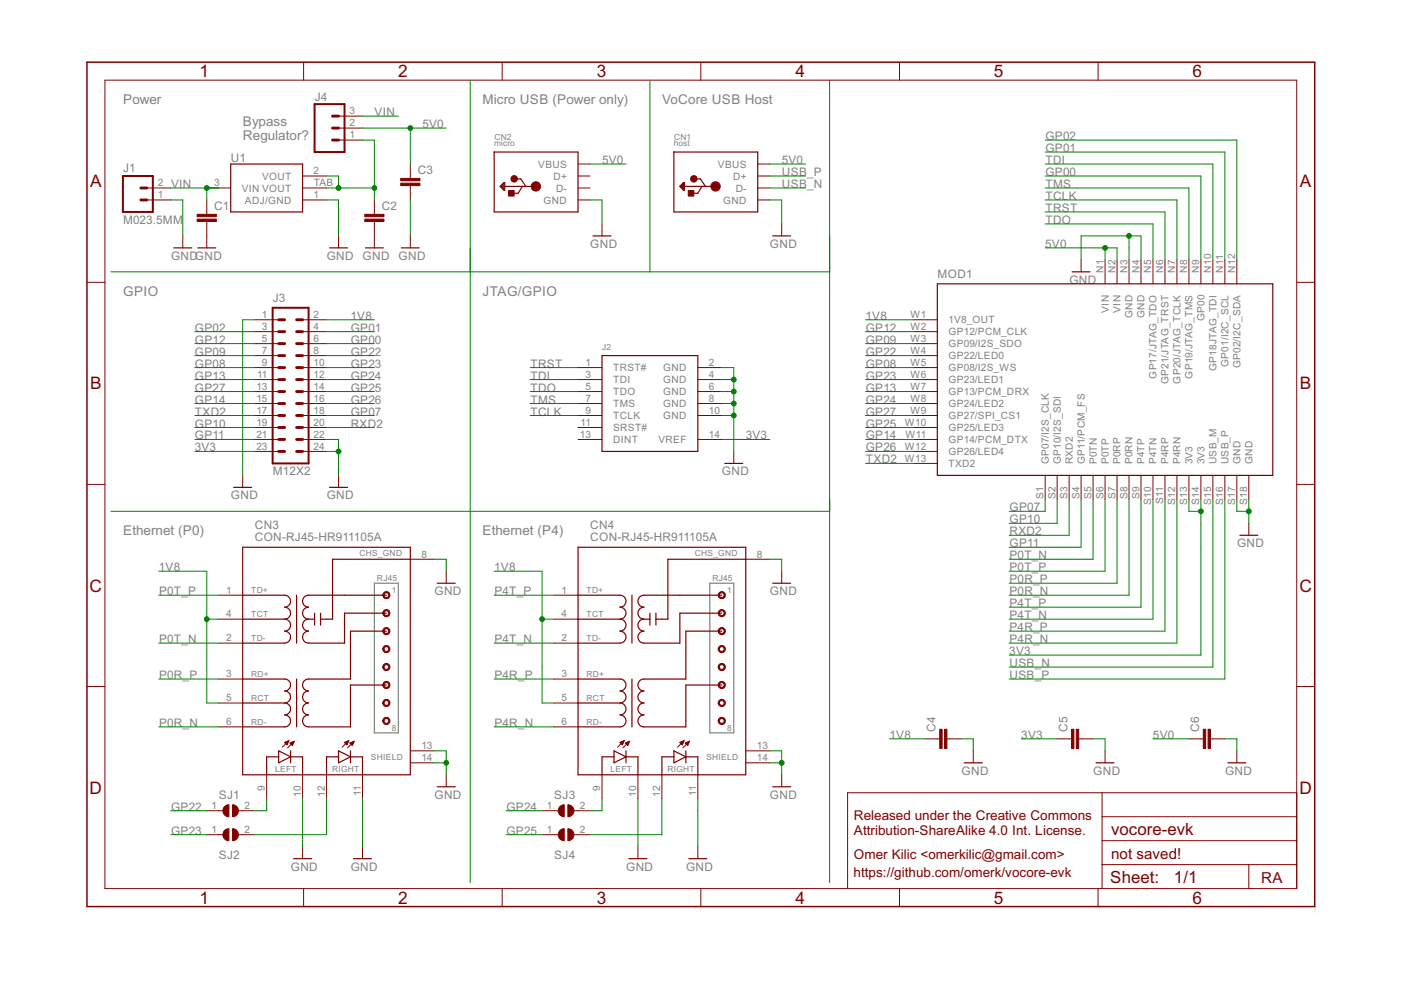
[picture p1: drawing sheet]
<svg xmlns="http://www.w3.org/2000/svg" width="297mm" height="210mm" viewBox="0 0 297 210" stroke-linecap="round" stroke-linejoin="round" font-family="sans-serif">
<defs><g id="words">
<g font-size="4.1" fill="#800000">
<text x="42.3" y="16.4">1</text>
<text x="84.4" y="16.4">2</text>
<text x="126.5" y="16.4">3</text>
<text x="168.6" y="16.4">4</text>
<text x="210.7" y="16.4">5</text>
<text x="252.9" y="16.4">6</text>
<text x="19.1" y="39.7">A</text>
<text x="275.6" y="39.7">A</text>
<text x="19.1" y="82.6">B</text>
<text x="275.6" y="82.6">B</text>
<text x="19" y="125.4">C</text>
<text x="275.5" y="125.4">C</text>
<text x="19" y="168.3">D</text>
<text x="275.5" y="168.3">D</text>
<text x="42.3" y="191.6">1</text>
<text x="84.4" y="191.6">2</text>
<text x="126.5" y="191.6">3</text>
<text x="168.6" y="191.6">4</text>
<text x="210.7" y="191.6">5</text>
<text x="252.9" y="191.6">6</text>
</g>
<g font-size="4" fill="#800000">
<text x="235.6" y="177">vocore-evk</text>
<text x="235.4" y="187.3">Sheet:</text>
<text x="248.9" y="187.1">1/1</text>
</g>
<g font-size="3.6" fill="#800000">
<text x="235.6" y="182.1">not saved!</text>
<text x="267.4" y="187.1">RA</text>
</g>
<g font-size="3.2" fill="#808080">
<text x="26.1" y="22.1">Power</text>
<text x="102.3" y="22.1">Micro USB (Power only)</text>
<text x="140.4" y="22.1">VoCore USB Host</text>
<text x="51.5" y="26.6">Bypass</text>
<text x="51.5" y="29.7">Regulator?</text>
<text x="26.1" y="62.7">GPIO</text>
<text x="102.3" y="62.7">JTAG/GPIO</text>
<text x="26.1" y="113.5">Ethernet (P0)</text>
<text x="102.3" y="113.5">Ethernet (P4)</text>
</g>
<g font-size="3.2" fill="#800000">
<text x="181" y="173.9">Released under the Creative Commons</text>
<text x="181" y="177">Attribution-ShareAlike 4.0 Int. License.</text>
<text x="181" y="185.9">https://github.com/omerk/vocore-evk</text>
<text x="181" y="182.1">Omer Kilic &lt;omerkilic@gmail.com&gt;</text>
</g>
<g font-size="2.8" fill="#808080">
<text x="66.7" y="21.3">J4</text>
<text x="79.4" y="24.6">VIN</text>
<text x="89.5" y="27.2">5V0</text>
<text x="221.6" y="29.7">GP02</text>
<text x="49" y="34.3">U1</text>
<text x="127.6" y="34.8">5V0</text>
<text x="165.7" y="34.8">5V0</text>
<text x="221.6" y="34.8">TDI</text>
<text x="221.6" y="32.2">GP01</text>
<text x="26.1" y="36.6">J1</text>
<text x="36.3" y="39.9">VIN</text>
<text x="88.6" y="36.9">C3</text>
<text x="165.8" y="39.9">USB_N</text>
<text x="165.8" y="37.3">USB_P</text>
<text x="221.6" y="39.9">TMS</text>
<text x="221.6" y="37.3">GP00</text>
<text x="26.1" y="47.5">M023.5MM</text>
<text x="45.4" y="44.6">C1</text>
<text x="81" y="44.6">C2</text>
<text x="221.6" y="47.5">TDO</text>
<text x="221.6" y="44.9">TRST</text>
<text x="221.6" y="42.4">TCLK</text>
<text x="125.1" y="52.6">GND</text>
<text x="163.2" y="52.6">GND</text>
<text x="221.6" y="52.6">5V0</text>
<text x="36.3" y="55.1">GNDGND</text>
<text x="69.3" y="55.1">GND GND GND</text>
<text x="198.8" y="58.9">MOD1</text>
<text x="57.8" y="64">J3</text>
<text x="226.7" y="60.2">GND</text>
<text x="41.3" y="70.3">GP02</text>
<text x="74.3" y="67.8">1V8</text>
<text x="74.3" y="70.3">GP01</text>
<text x="183.5" y="67.8">1V8</text>
<text x="183.6" y="70.3">GP12</text>
<text x="41.3" y="72.9">GP12</text>
<text x="41.3" y="75.4">GP09</text>
<text x="41.3" y="77.9">GP08</text>
<text x="74.3" y="72.9">GP00</text>
<text x="74.3" y="75.4">GP22</text>
<text x="74.3" y="77.9">GP23</text>
<text x="112.4" y="77.9">TRST</text>
<text x="183.6" y="72.9">GP09</text>
<text x="183.6" y="75.4">GP22</text>
<text x="183.6" y="77.9">GP08</text>
<text x="41.3" y="80.5">GP13</text>
<text x="41.3" y="83">GP27</text>
<text x="74.3" y="80.5">GP24</text>
<text x="74.3" y="83">GP25</text>
<text x="112.4" y="83">TDO</text>
<text x="112.4" y="80.5">TDI</text>
<text x="183.6" y="80.5">GP23</text>
<text x="183.6" y="83">GP13</text>
<text x="41.3" y="85.6">GP14</text>
<text x="41.3" y="88.1">TXD2</text>
<text x="74.3" y="88.1">GP07</text>
<text x="74.3" y="85.6">GP26</text>
<text x="112.4" y="88.1">TCLK</text>
<text x="112.4" y="85.6">TMS</text>
<text x="183.6" y="85.6">GP24</text>
<text x="183.6" y="88.1">GP27</text>
<text x="41.3" y="95.7">3V3</text>
<text x="41.3" y="90.6">GP10</text>
<text x="41.3" y="93.2">GP11</text>
<text x="74.3" y="90.6">RXD2</text>
<text x="158.1" y="93.2">3V3</text>
<text x="183.6" y="90.6">GP25</text>
<text x="183.6" y="93.2">GP14</text>
<text x="183.6" y="95.7">GP26</text>
<text x="57.8" y="100.8">M12X2</text>
<text x="153.1" y="100.8">GND</text>
<text x="183.6" y="98.3">TXD2</text>
<text x="49" y="105.9">GND</text>
<text x="69.3" y="105.9">GND</text>
<text x="54" y="112.2">CN3</text>
<text x="125.1" y="112.2">CN4</text>
<text x="214" y="108.4">GP07</text>
<text x="214" y="111">GP10</text>
<text x="214" y="113.5">RXD2</text>
<text x="54" y="114.8">CON-RJ45-HR911105A</text>
<text x="125.1" y="114.8">CON-RJ45-HR911105A</text>
<text x="214" y="116">GP11</text>
<text x="214" y="118.6">P0T_N</text>
<text x="262.3" y="116">GND</text>
<text x="33.7" y="121.1">1V8</text>
<text x="104.8" y="121.1">1V8</text>
<text x="214" y="121.1">P0T_P</text>
<text x="214" y="123.7">P0R_P</text>
<text x="33.7" y="126.2">P0T_P</text>
<text x="92.1" y="126.2">GND</text>
<text x="104.8" y="126.2">P4T_P</text>
<text x="163.2" y="126.2">GND</text>
<text x="214" y="126.2">P0R_N</text>
<text x="214" y="128.7">P4T_P</text>
<text x="214" y="131.3">P4T_N</text>
<text x="33.7" y="136.3">P0T_N</text>
<text x="104.8" y="136.3">P4T_N</text>
<text x="214" y="133.8">P4R_P</text>
<text x="214" y="136.3">P4R_N</text>
<text x="33.7" y="144">P0R_P</text>
<text x="104.8" y="144">P4R_P</text>
<text x="214" y="138.9">3V3</text>
<text x="214" y="141.4">USB_N</text>
<text x="214" y="144">USB_P</text>
<text x="33.7" y="154.1">P0R_N</text>
<text x="104.8" y="154.1">P4R_N</text>
<text x="198.4" y="155.1" transform="rotate(-90 198.4 155.1)">C4</text>
<text x="226.3" y="155.1" transform="rotate(-90 226.3 155.1)">C5</text>
<text x="254.2" y="155.1" transform="rotate(-90 254.2 155.1)">C6</text>
<text x="188.6" y="156.7">1V8</text>
<text x="216.5" y="156.7">3V3</text>
<text x="244.5" y="156.7">5V0</text>
<text x="203.9" y="164.3">GND</text>
<text x="231.8" y="164.3">GND</text>
<text x="259.7" y="164.3">GND</text>
<text x="36.3" y="171.9">GP22</text>
<text x="46.4" y="169.4">SJ1</text>
<text x="92.1" y="169.4">GND</text>
<text x="107.4" y="171.9">GP24</text>
<text x="117.5" y="169.4">SJ3</text>
<text x="163.2" y="169.4">GND</text>
<text x="36.3" y="177">GP23</text>
<text x="107.4" y="177">GP25</text>
<text x="46.4" y="182.1">SJ2</text>
<text x="61.7" y="184.6">GND</text>
<text x="74.3" y="184.6">GND</text>
<text x="117.5" y="182.1">SJ4</text>
<text x="132.8" y="184.6">GND</text>
<text x="145.5" y="184.6">GND</text>
</g>
<g font-size="2.4" fill="#808080">
<text x="74.1" y="29.3">1</text>
<text x="74.1" y="26.8">2</text>
<text x="74.1" y="24.3">3</text>
<text x="114.1" y="35.5">VBUS</text>
<text x="152.2" y="35.5">VBUS</text>
<text x="33.5" y="39.5">2</text>
<text x="45.4" y="39.5">3</text>
<text x="51.3" y="40.6">VIN VOUT</text>
<text x="55.6" y="38.1">VOUT</text>
<text x="66.5" y="37">2</text>
<text x="66.5" y="39.5">TAB</text>
<text x="117.4" y="38.1">D+</text>
<text x="117.9" y="40.6">D-</text>
<text x="155.5" y="38.1">D+</text>
<text x="156" y="40.6">D-</text>
<text x="33.5" y="42">1</text>
<text x="51.9" y="43.2">ADJ/GND</text>
<text x="66.5" y="42">1</text>
<text x="115.2" y="43.2">GND</text>
<text x="153.3" y="43.2">GND</text>
<text x="233.9" y="57.8" transform="rotate(-90 233.9 57.8)">N1</text>
<text x="236.5" y="57.8" transform="rotate(-90 236.5 57.8)">N2</text>
<text x="239" y="57.8" transform="rotate(-90 239 57.8)">N3</text>
<text x="241.6" y="57.8" transform="rotate(-90 241.6 57.8)">N4</text>
<text x="244.1" y="57.8" transform="rotate(-90 244.1 57.8)">N5</text>
<text x="246.6" y="57.8" transform="rotate(-90 246.6 57.8)">N6</text>
<text x="249.2" y="57.8" transform="rotate(-90 249.2 57.8)">N7</text>
<text x="251.7" y="57.8" transform="rotate(-90 251.7 57.8)">N8</text>
<text x="254.3" y="57.8" transform="rotate(-90 254.3 57.8)">N9</text>
<text x="256.8" y="57.8" transform="rotate(-90 256.8 57.8)">N10</text>
<text x="259.3" y="57.8" transform="rotate(-90 259.3 57.8)">N11</text>
<text x="261.9" y="57.8" transform="rotate(-90 261.9 57.8)">N12</text>
<text x="55.5" y="67.4">1</text>
<text x="55.5" y="70">3</text>
<text x="66.5" y="67.4">2</text>
<text x="66.5" y="70">4</text>
<text x="193" y="67.4">W1</text>
<text x="193" y="70">W2</text>
<text x="201.1" y="68.5">1V8_OUT</text>
<text x="201.1" y="71.1">GP12/PCM_CLK</text>
<text x="235.1" y="66.3" transform="rotate(-90 235.1 66.3)">VIN</text>
<text x="237.6" y="66.3" transform="rotate(-90 237.6 66.3)">VIN</text>
<text x="240.1" y="67.5" transform="rotate(-90 240.1 67.5)">GND</text>
<text x="242.7" y="67.5" transform="rotate(-90 242.7 67.5)">GND</text>
<text x="255.4" y="68.1" transform="rotate(-90 255.4 68.1)">GP00</text>
<text x="55.5" y="72.5">5</text>
<text x="55.5" y="75">7</text>
<text x="55.5" y="77.6">9</text>
<text x="66.5" y="72.5">6</text>
<text x="66.5" y="75">8</text>
<text x="66.5" y="77.6">10</text>
<text x="124.1" y="77.6">1</text>
<text x="150.3" y="77.6">2</text>
<text x="193" y="72.5">W3</text>
<text x="193" y="75">W4</text>
<text x="193" y="77.6">W5</text>
<text x="201.1" y="73.6">GP09/I2S_SDO</text>
<text x="201.1" y="76.2">GP22/LED0</text>
<text x="260.5" y="77.8" transform="rotate(-90 260.5 77.8)">GP01/I2C_SCL</text>
<text x="54.4" y="82.7">13</text>
<text x="54.5" y="80.1">11</text>
<text x="66.5" y="80.1">12</text>
<text x="66.5" y="82.7">14</text>
<text x="124.1" y="80.1">3</text>
<text x="124.1" y="82.7">5</text>
<text x="130" y="78.7">TRST#</text>
<text x="130" y="81.2">TDI</text>
<text x="130" y="83.8">TDO</text>
<text x="140.6" y="78.7">GND</text>
<text x="140.6" y="81.2">GND</text>
<text x="140.6" y="83.8">GND</text>
<text x="150.3" y="80.1">4</text>
<text x="150.3" y="82.7">6</text>
<text x="193" y="80.1">W6</text>
<text x="193" y="82.7">W7</text>
<text x="201.1" y="78.7">GP08/I2S_WS</text>
<text x="201.1" y="81.2">GP23/LED1</text>
<text x="201.1" y="83.8">GP13/PCM_DRX</text>
<text x="245.2" y="80.3" transform="rotate(-90 245.2 80.3)">GP17/JTAG_TDO</text>
<text x="247.8" y="81.5" transform="rotate(-90 247.8 81.5)">GP21/JTAG_TRST</text>
<text x="250.3" y="81.3" transform="rotate(-90 250.3 81.3)">GP20/JTAG_TCLK</text>
<text x="252.8" y="80.3" transform="rotate(-90 252.8 80.3)">GP19/JTAG_TMS</text>
<text x="257.9" y="78.6" transform="rotate(-90 257.9 78.6)">GP18JTAG_TDI</text>
<text x="263" y="78" transform="rotate(-90 263 78)">GP02/I2C_SDA</text>
<text x="54.4" y="85.2">15</text>
<text x="54.4" y="87.7">17</text>
<text x="66.5" y="85.2">16</text>
<text x="66.5" y="87.7">18</text>
<text x="124.1" y="85.2">7</text>
<text x="124.1" y="87.7">9</text>
<text x="130" y="86.3">TMS</text>
<text x="130" y="88.9">TCLK</text>
<text x="140.6" y="86.3">GND</text>
<text x="140.6" y="88.9">GND</text>
<text x="150.3" y="85.2">8</text>
<text x="150.3" y="87.7">10</text>
<text x="193" y="85.2">W8</text>
<text x="193" y="87.7">W9</text>
<text x="201.1" y="86.3">GP24/LED2</text>
<text x="201.1" y="88.9">GP27/SPI_CS1</text>
<text x="54.4" y="90.3">19</text>
<text x="54.4" y="92.8">21</text>
<text x="54.4" y="95.4">23</text>
<text x="66.5" y="90.3">20</text>
<text x="66.5" y="92.8">22</text>
<text x="66.5" y="95.4">24</text>
<text x="122.9" y="92.8">13</text>
<text x="123.1" y="90.3">11</text>
<text x="130" y="91.4">SRST#</text>
<text x="130" y="93.9">DINT</text>
<text x="139.6" y="93.9">VREF</text>
<text x="150.3" y="92.8">14</text>
<text x="191.9" y="90.3">W10</text>
<text x="191.9" y="95.4">W12</text>
<text x="192" y="92.8">W11</text>
<text x="201.1" y="91.4">GP25/LED3</text>
<text x="201.1" y="93.9">GP14/PCM_DTX</text>
<text x="191.9" y="97.9">W13</text>
<text x="201.1" y="96.5">GP26/LED4</text>
<text x="201.1" y="99">TXD2</text>
<text x="222.4" y="98.4" transform="rotate(-90 222.4 98.4)">GP07/I2S_CLK</text>
<text x="224.9" y="98.4" transform="rotate(-90 224.9 98.4)">GP10/I2S_SDI</text>
<text x="227.4" y="98.4" transform="rotate(-90 227.4 98.4)">RXD2</text>
<text x="230" y="98.4" transform="rotate(-90 230 98.4)">GP11/PCM_FS</text>
<text x="232.5" y="98.4" transform="rotate(-90 232.5 98.4)">P0TN</text>
<text x="235.1" y="98.4" transform="rotate(-90 235.1 98.4)">P0TP</text>
<text x="237.6" y="98.4" transform="rotate(-90 237.6 98.4)">P0RP</text>
<text x="240.1" y="98.4" transform="rotate(-90 240.1 98.4)">P0RN</text>
<text x="242.7" y="98.4" transform="rotate(-90 242.7 98.4)">P4TP</text>
<text x="245.2" y="98.4" transform="rotate(-90 245.2 98.4)">P4TN</text>
<text x="247.8" y="98.4" transform="rotate(-90 247.8 98.4)">P4RP</text>
<text x="250.3" y="98.4" transform="rotate(-90 250.3 98.4)">P4RN</text>
<text x="252.8" y="98.5" transform="rotate(-90 252.8 98.5)">3V3</text>
<text x="255.4" y="98.5" transform="rotate(-90 255.4 98.5)">3V3</text>
<text x="257.9" y="98.4" transform="rotate(-90 257.9 98.4)">USB_M</text>
<text x="260.5" y="98.4" transform="rotate(-90 260.5 98.4)">USB_P</text>
<text x="263" y="98.4" transform="rotate(-90 263 98.4)">GND</text>
<text x="265.5" y="98.4" transform="rotate(-90 265.5 98.4)">GND</text>
<text x="221.2" y="105.8" transform="rotate(-90 221.2 105.8)">S1</text>
<text x="223.8" y="105.8" transform="rotate(-90 223.8 105.8)">S2</text>
<text x="226.3" y="105.8" transform="rotate(-90 226.3 105.8)">S3</text>
<text x="228.9" y="105.8" transform="rotate(-90 228.9 105.8)">S4</text>
<text x="231.4" y="105.8" transform="rotate(-90 231.4 105.8)">S5</text>
<text x="233.9" y="105.8" transform="rotate(-90 233.9 105.8)">S6</text>
<text x="236.5" y="105.8" transform="rotate(-90 236.5 105.8)">S7</text>
<text x="239" y="105.8" transform="rotate(-90 239 105.8)">S8</text>
<text x="241.6" y="105.8" transform="rotate(-90 241.6 105.8)">S9</text>
<text x="244.1" y="107" transform="rotate(-90 244.1 107)">S10</text>
<text x="246.6" y="106.8" transform="rotate(-90 246.6 106.8)">S11</text>
<text x="249.2" y="107" transform="rotate(-90 249.2 107)">S12</text>
<text x="251.7" y="107" transform="rotate(-90 251.7 107)">S13</text>
<text x="254.3" y="107" transform="rotate(-90 254.3 107)">S14</text>
<text x="256.8" y="107" transform="rotate(-90 256.8 107)">S15</text>
<text x="259.3" y="107" transform="rotate(-90 259.3 107)">S16</text>
<text x="261.9" y="107" transform="rotate(-90 261.9 107)">S17</text>
<text x="264.4" y="107" transform="rotate(-90 264.4 107)">S18</text>
<text x="89.3" y="118.2">8</text>
<text x="160.4" y="118.2">8</text>
<text x="47.9" y="125.8">1</text>
<text x="119" y="125.8">1</text>
<text x="47.9" y="130.9">4</text>
<text x="119" y="130.9">4</text>
<text x="47.9" y="136">2</text>
<text x="119" y="136">2</text>
<text x="47.9" y="143.6">3</text>
<text x="119" y="143.6">3</text>
<text x="47.9" y="148.7">5</text>
<text x="119" y="148.7">5</text>
<text x="47.9" y="153.8">6</text>
<text x="119" y="153.8">6</text>
<text x="89.3" y="158.8">13</text>
<text x="89.3" y="161.4">14</text>
<text x="160.4" y="158.8">13</text>
<text x="160.4" y="161.4">14</text>
<text x="56.2" y="167.8" transform="rotate(-90 56.2 167.8)">9</text>
<text x="127.3" y="167.8" transform="rotate(-90 127.3 167.8)">9</text>
<text x="44.8" y="171.5">1</text>
<text x="51.8" y="171.5">2</text>
<text x="63.8" y="169" transform="rotate(-90 63.8 169)">10</text>
<text x="68.9" y="169" transform="rotate(-90 68.9 169)">12</text>
<text x="76.5" y="168.8" transform="rotate(-90 76.5 168.8)">11</text>
<text x="115.9" y="171.5">1</text>
<text x="122.9" y="171.5">2</text>
<text x="134.9" y="169" transform="rotate(-90 134.9 169)">10</text>
<text x="140" y="169" transform="rotate(-90 140 169)">12</text>
<text x="147.6" y="168.8" transform="rotate(-90 147.6 168.8)">11</text>
<text x="44.8" y="176.6">1</text>
<text x="51.8" y="176.6">2</text>
<text x="115.9" y="176.6">1</text>
<text x="122.9" y="176.6">2</text>
</g>
<g font-size="2" fill="#808080">
<text x="104.8" y="29.7">CN2</text>
<text x="142.9" y="29.7">CN1</text>
<text x="104.8" y="31">micro</text>
<text x="142.9" y="31">host</text>
<text x="127.7" y="74.1">J2</text>
<text x="76.2" y="117.8">CHS_GND</text>
<text x="147.3" y="117.8">CHS_GND</text>
<text x="53.3" y="125.7">TD+</text>
<text x="79.9" y="123.1">RJ45</text>
<text x="83.1" y="125.7">1</text>
<text x="124.4" y="125.7">TD+</text>
<text x="151" y="123.1">RJ45</text>
<text x="154.2" y="125.7">1</text>
<text x="53.3" y="130.8">TCT</text>
<text x="124.4" y="130.8">TCT</text>
<text x="53.3" y="135.8">TD-</text>
<text x="124.4" y="135.8">TD-</text>
<text x="53.3" y="143.5">RD+</text>
<text x="124.4" y="143.5">RD+</text>
<text x="53.3" y="148.5">RCT</text>
<text x="124.4" y="148.5">RCT</text>
<text x="53.3" y="153.6">RD-</text>
<text x="83.1" y="154.9">8</text>
<text x="124.4" y="153.6">RD-</text>
<text x="154.2" y="154.9">8</text>
<text x="78.7" y="161.2">SHIELD</text>
<text x="149.8" y="161.2">SHIELD</text>
<text x="58.3" y="163.8">LEFT</text>
<text x="70.4" y="163.8">RIGHT</text>
<text x="129.4" y="163.8">LEFT</text>
<text x="141.5" y="163.8">RIGHT</text>
</g>
</g></defs>
<path d="M79.4 123.7h5.1v31.7h-5.1zM150.5 123.7h5.1v31.7h-5.1z" fill="none" stroke="#808080" stroke-width=".25"/>
<g fill="none" stroke="#800000" stroke-width=".21">
<path d="M22.2 17h252.7v171.4h-252.7zM64.4 13.2v3.8M106.5 13.2v3.8M148.6 13.2v3.8M190.7 13.2v3.8M232.8 13.2v3.8M31.1 39.9h5.1M43.8 39.9h5.1M64.2 39.9h5M64.2 37.3h5M71.8 29.7h5.1M71.8 27.2h5.1"/>
<path d="M71.8 24.6h5.1M87 34.8v3M87 39.3v3.1M122.6 39.9h2.5M122.6 37.3h2.5M122.6 34.8h2.5M160.7 39.9h2.5M160.7 37.3h2.5M160.7 34.8h2.5M18.4 59.9h3.8M31.1 42.4h5.1M38.8 50v2.6"/>
<path d="M43.8 42.4v3M43.8 47v5.6M64.2 42.4h5M71.8 50v2.6M79.4 42.4v3M79.4 47v5.6M87 50v2.6M122.6 42.4h2.5M127.6 47.5v2.5M160.7 42.4h2.5M165.7 47.5v2.5M229.2 55.1v2.5"/>
<path d="M234.3 55.1v5.1M236.8 55.1v5.1M239.4 55.1v5.1M241.9 55.1v5.1M244.5 55.1v5.1M247 55.1v5.1M249.5 55.1v5.1M252.1 55.1v5.1M254.6 55.1v5.1M257.2 55.1v5.1M259.7 55.1v5.1M262.2 55.1v5.1"/>
<path d="M274.9 59.9h3.8M54 67.8h5.1M54 70.3h5.1M54 72.9h5.1M54 75.4h5.1M54 77.9h5.1M64.2 67.8h5M64.2 70.3h5M64.2 72.9h5M64.2 75.4h5M64.2 77.9h5M122.6 77.9h5"/>
<path d="M148 77.9h5M193.7 67.8h5M193.7 70.3h5M193.7 72.9h5M193.7 75.4h5M193.7 77.9h5M54 80.5h5.1M54 83h5.1M54 85.6h5.1M54 88.1h5.1M54 90.6h5.1M54 95.7h5.1"/>
<path d="M54 93.2h5.1M64.2 80.5h5M64.2 83h5M64.2 85.6h5M64.2 88.1h5M64.2 90.6h5M64.2 95.7h5M64.2 93.2h5M122.6 80.5h5M122.6 83h5M122.6 85.6h5M122.6 88.1h5"/>
<path d="M122.6 90.6h5M122.6 93.2h5M148 80.5h5M148 83h5M148 85.6h5M148 88.1h5M148 93.2h5M155.6 95.7v2.6M193.7 80.5h5M193.7 83h5M193.7 85.6h5M193.7 88.1h5"/>
<path d="M193.7 90.6h5M193.7 95.7h5M193.7 98.3h5M193.7 93.2h5M18.4 102.7h3.8M51.5 100.8v2.5M71.8 100.8v2.5M87 118.6h5.1M158.1 118.6h5.1M221.6 100.8v5.1M224.1 100.8v5.1M226.7 100.8v5.1"/>
<path d="M229.2 100.8v5.1M231.8 100.8v5.1M234.3 100.8v5.1M236.8 100.8v5.1M239.4 100.8v5.1M241.9 100.8v5.1M244.5 100.8v5.1M247 100.8v5.1M249.5 100.8v5.1M252.1 100.8v5.1M254.6 100.8v5.1M257.2 100.8v5.1"/>
<path d="M259.7 100.8v5.1M262.2 100.8v5.1M264.8 100.8v5.1M264.8 111v2.5M274.9 102.7h3.8M46.4 126.2h5.1M46.4 136.4h5.1M46.4 131.3h5.1M94.6 121.1v2.6M117.5 126.2h5.1M117.5 136.4h5.1M117.5 131.3h5.1"/>
<path d="M165.7 121.1v2.6M18.4 145.6h3.8M46.4 144h5.1M46.4 149.1h5.1M46.4 154.1h5.1M60.3 157.4l.9-.4-.3 .9zM60.4 157.5h.6M60.5 157.4h.6M60.5 157.6h.5M60.6 157.7h.3M60.7 157.8h.2M60.8 157.2h.4"/>
<path d="M61.1 157.1h.1M61.2 157l-1.4 1.4M61.5 157.5l.9-.3-.4 .9zM61.5 157.6h.7M61.7 157.7h.4M61.7 157.5h.5M61.8 157.8h.3M61.9 158h.1M61.9 157.4h.4M62.2 157.2h.1M62.4 157.2l-1.4 1.4M73 157.4l.9-.4-.3 .9z"/>
<path d="M73.1 157.5h.6M73.2 157.4h.6M73.2 157.6h.5M73.3 157.7h.3M73.4 157.8h.2M73.5 157.2h.4M73.8 157.1h.1M73.9 157l-1.4 1.4M74.2 157.5l.9-.3-.4 .9zM74.2 157.6h.7M74.3 157.7h.5M74.4 157.5h.5"/>
<path d="M74.5 157.8h.3M74.6 158h.1M74.6 157.4h.4M74.9 157.2h.1M75.1 157.2l-1.4 1.4M87 159.2h5.1M117.5 144h5.1M117.5 149.1h5.1M117.5 154.1h5.1M131.4 157.4l.9-.4-.3 .9zM131.5 157.5h.6M131.6 157.6h.5"/>
<path d="M131.6 157.4h.6M131.7 157.7h.3M131.9 157.8h.1M131.9 157.2h.3M132.2 157.1h.1M132.3 157l-1.4 1.4M132.6 157.5l.9-.3-.4 .9zM132.6 157.6h.7M132.8 157.7h.4M132.8 157.5h.5M132.9 157.8h.3M133 158h.1"/>
<path d="M133.1 157.4h.3M133.3 157.2h.2M133.5 157.2l-1.4 1.4M144.1 157.4l.9-.4-.3 .9zM144.2 157.5h.6M144.3 157.4h.6M144.3 157.6h.5M144.4 157.7h.3M144.6 157.8h.1M144.6 157.2h.3M144.9 157.1h.1M145 157l-1.4 1.4"/>
<path d="M145.3 157.5l.9-.3-.4 .9zM145.3 157.6h.7M145.5 157.7h.4M145.5 157.5h.5M145.6 157.8h.3M145.7 158h.1M145.7 157.4h.4M146 157.2h.2M146.2 157.2l-1.4 1.4M158.1 159.2h5.1M196.2 156.7h3M200.8 156.7h3"/>
<path d="M206.4 159.2v2.5M224.1 156.7h3.1M228.7 156.7h3.1M234.3 159.2v2.5M252.1 156.7h3M256.6 156.7h3.1M262.2 159.2v2.5M274.9 145.6h3.8M43.8 171.9h3.5M43.8 177h3.5M50.6 171.9h3.4M50.6 177h3.4"/>
<path d="M56.5 164.3v5.1M64.2 164.3v5.1M64.2 179.5v2.6M69.2 164.3v5.1M76.9 164.3v5.1M76.9 179.5v2.6M87 161.7h5.1M94.6 164.3v2.5M114.9 171.9h3.5M114.9 177h3.5M121.7 171.9h3.4M121.7 177h3.4"/>
<path d="M127.6 164.3v5.1M135.3 164.3v5.1M135.3 179.5v2.6M140.3 164.3v5.1M148 164.3v5.1M148 179.5v2.6M158.1 161.7h5.1M165.7 164.3v2.5M233.7 168.1v20.3M233.7 178.2h41.2M233.7 173.2h41.2M274.9 168.1h-95.2v20.3"/>
<path d="M64.4 188.4v3.8M106.5 188.4v3.8M148.6 188.4v3.8M190.7 188.4v3.8M232.8 188.4v3.8M233.7 183.3h41.2M264.8 183.3v5.1"/>
</g>
<path d="M18.4 13.2h260.3v179h-260.3z" fill="none" stroke="#800000" stroke-width=".32"/>
<g fill="none" stroke="#800000" stroke-width=".25">
<path d="M48.9 34.8h15.3v10.1h-15.3zM104.7 32.2h17.9v12.7h-17.8v-12.7M106 39.5l.8-.8h.2v1.6h-.2zM106.2 39.5l.4-.4v.8l-.2-.4M106.8 38.7v1.4M107 39.5h6.6M109.4 37.9h1l1.1 1.6M110.7 39.5l-.8 1.5h-1.2M142.8 32.2h17.9v12.7h-17.8v-12.7M144.3 39.5l.4-.4v.8l-.2-.4M144.9 38.7h.2v1.6h-.2l-.8-.8zM144.9 38.7v1.4"/>
<path d="M145.1 39.5h6.6M147.5 37.9h1l1.1 1.6M148.8 39.5l-.8 1.5h-1.2M36.9 52.6h3.8M41.9 52.6h3.8M69.9 52.6h3.8M77.5 52.6h3.8M85.1 52.6h3.8M125.7 50h3.8M163.8 50h3.8M227.3 57.6h3.8M127.6 75.4h20.4v20.3h-20.4z"/>
<path d="M198.7 60.2h71.2v40.6h-71.2zM153.7 98.3h3.8M49.6 103.3h3.8M51.5 116h35.5v48.3h-35.5zM69.9 103.3h3.8M87 118.6h-16.5v12.7h-2.5M122.6 116h35.5v48.3h-35.5zM158.1 118.6h-16.5v12.7h-2.5M262.9 113.5h3.8M51.5 126.2h8.8a1.27 1.27 0 0 1 1.3 1.3 1.27 1.27 0 0 1-1.3 1.2 1.27 1.27 0 0 1 1.3 1.3 1.27 1.27 0 0 1-1.3 1.3M51.5 131.3h8.8M60.3 131.3a1.27 1.27 0 0 1 1.3 1.2 1.27 1.27 0 0 1-1.3 1.3 1.27 1.27 0 0 1 1.3 1.3 1.27 1.27 0 0 1-1.3 1.3h-8.8"/>
<path d="M62.9 126.2v10.2M65.4 131.3h1.3M66.7 130v2.5M68 130v2.5M81.9 126.2h-16.5a1.27 1.27 0 0 0-1.3 1.3 1.27 1.27 0 0 0 1.3 1.2 1.27 1.27 0 0 0-1.3 1.3 1.27 1.27 0 0 0 1.3 1.3M81.9 130h-8.9v6.4h-7.6a1.27 1.27 0 0 1-1.3-1.3 1.27 1.27 0 0 1 1.3-1.3 1.27 1.27 0 0 1-1.3-1.3 1.27 1.27 0 0 1 1.3-1.2M81.9 133.8h-7.6v10.2h-8.9a1.27 1.27 0 0 0-1.3 1.2 1.27 1.27 0 0 0 1.3 1.3 1.27 1.27 0 0 0-1.3 1.3 1.27 1.27 0 0 0 1.3 1.3 1.26 1.26 0 0 0-1.3 1.2 1.26 1.26 0 0 0 1.3 1.3 1.27 1.27 0 0 0-1.3 1.2 1.27 1.27 0 0 0 1.3 1.3h8.9v-8.9h7.6M92.7 123.7h3.8M122.6 126.2h8.8a1.27 1.27 0 0 1 1.3 1.3 1.27 1.27 0 0 1-1.3 1.2 1.27 1.27 0 0 1 1.3 1.3 1.27 1.27 0 0 1-1.3 1.3M122.6 131.3h8.8M131.4 131.3a1.27 1.27 0 0 1 1.3 1.2 1.27 1.27 0 0 1-1.3 1.3 1.27 1.27 0 0 1 1.3 1.3 1.27 1.27 0 0 1-1.3 1.3h-8.8M134 126.2v10.2"/>
<path d="M136.5 131.3h1.3M137.8 130v2.5M139.1 130v2.5M153 126.2h-16.5a1.27 1.27 0 0 0-1.3 1.3 1.27 1.27 0 0 0 1.3 1.2 1.27 1.27 0 0 0-1.3 1.3 1.27 1.27 0 0 0 1.3 1.3M153 130h-8.9v6.4h-7.6a1.27 1.27 0 0 1-1.3-1.3 1.27 1.27 0 0 1 1.3-1.3 1.27 1.27 0 0 1-1.3-1.3 1.27 1.27 0 0 1 1.3-1.2M153 133.8h-7.6v10.2h-8.9a1.27 1.27 0 0 0-1.3 1.2 1.27 1.27 0 0 0 1.3 1.3 1.27 1.27 0 0 0-1.3 1.3 1.27 1.27 0 0 0 1.3 1.3 1.26 1.26 0 0 0-1.3 1.2 1.26 1.26 0 0 0 1.3 1.3 1.27 1.27 0 0 0-1.3 1.2 1.27 1.27 0 0 0 1.3 1.3h8.9v-8.9h7.6M163.8 123.7h3.8M51.5 144h8.8a1.27 1.27 0 0 1 1.3 1.2 1.27 1.27 0 0 1-1.3 1.3 1.27 1.27 0 0 1 1.3 1.3 1.27 1.27 0 0 1-1.3 1.3M51.5 149.1h8.8M59.1 159.2l2.5 1.3-2.5 1.2zM60.3 149.1a1.26 1.26 0 0 1 1.3 1.2 1.26 1.26 0 0 1-1.3 1.3 1.27 1.27 0 0 1 1.3 1.2 1.27 1.27 0 0 1-1.3 1.3h-8.8M61.6 159.2v2.5"/>
<path d="M62.9 144v10.1M71.8 159.2l2.5 1.3-2.5 1.2zM74.3 159.2v2.5M122.6 144h8.8a1.27 1.27 0 0 1 1.3 1.2 1.27 1.27 0 0 1-1.3 1.3 1.27 1.27 0 0 1 1.3 1.3 1.27 1.27 0 0 1-1.3 1.3M122.6 149.1h8.8M130.2 159.2l2.5 1.3-2.5 1.2zM131.4 149.1a1.26 1.26 0 0 1 1.3 1.2 1.26 1.26 0 0 1-1.3 1.3 1.27 1.27 0 0 1 1.3 1.2 1.27 1.27 0 0 1-1.3 1.3h-8.8M132.7 159.2v2.5M134 144v10.1M142.9 159.2l2.5 1.3-2.5 1.2zM145.4 159.2v2.5M59.1 160.5h-2.6v3.8"/>
<path d="M61.6 160.5h2.6v3.8M71.8 160.5h-2.6v3.8M74.3 160.5h2.6v3.8M92.7 166.8h3.8M130.2 160.5h-2.6v3.8M132.7 160.5h2.6v3.8M142.9 160.5h-2.6v3.8M145.4 160.5h2.6v3.8M163.8 166.8h3.8M204.4 161.7h3.9M232.4 161.7h3.8M260.3 161.7h3.8"/>
<path d="M62.3 182.1h3.8M75 182.1h3.7M133.3 182.1h3.9M146 182.1h3.9"/>
</g>
<g fill="#800000" stroke="#800000" stroke-width=".21">
<path d="M81.3 152.4a.76 .76 0 0 1 1.3 .1 .76 .76 0 0 1-.5 1.1 .76 .76 0 0 1-.9-.8h.2a.51 .51 0 0 1 .7-.4 .51 .51 0 0 1 .2 .8 .51 .51 0 0 1-.9-.2v-.2h-.2z" fill-rule="evenodd"/>
<path d="M81.3 148.5a.76 .76 0 0 1 1.3 .1 .76 .76 0 0 1-.5 1.2 .76 .76 0 0 1-.9-.7h.2a.51 .51 0 0 1 .7-.6 .51 .51 0 0 1 .2 .9 .51 .51 0 0 1-.9-.2v-.1h-.2z" fill-rule="evenodd"/>
<path d="M81.3 144.7a.76 .76 0 0 1 1.3 .1 .76 .76 0 0 1-.5 1.2 .76 .76 0 0 1-.9-.8h.2a.51 .51 0 0 1 .7-.5 .51 .51 0 0 1 .2 .9 .51 .51 0 0 1-.9-.2v-.2h-.2z" fill-rule="evenodd"/>
<path d="M81.3 140.9a.76 .76 0 0 1 1.3 .1 .76 .76 0 0 1-.5 1.2 .76 .76 0 0 1-.9-.8h.2a.51 .51 0 0 1 .7-.5 .51 .51 0 0 1 .2 .8 .51 .51 0 0 1-.9-.1v-.2h-.2z" fill-rule="evenodd"/>
<path d="M81.3 137.1a.76 .76 0 0 1 1.3 .1 .76 .76 0 0 1-.5 1.2 .76 .76 0 0 1-.9-.8h.2a.51 .51 0 0 1 .7-.5 .51 .51 0 0 1 .2 .8 .51 .51 0 0 1-.9-.1v-.2h-.2z" fill-rule="evenodd"/>
<path d="M81.3 133.3a.76 .76 0 0 1 1.3 .1 .76 .76 0 0 1-.5 1.2 .76 .76 0 0 1-.9-.8h.2a.51 .51 0 0 1 .7-.5 .51 .51 0 0 1 .2 .8 .51 .51 0 0 1-.9-.1v-.2h-.2z" fill-rule="evenodd"/>
<path d="M81.3 129.5a.76 .76 0 0 1 1.3 .1 .76 .76 0 0 1-.5 1.2 .76 .76 0 0 1-.9-.8h.2a.51 .51 0 0 1 .7-.5 .51 .51 0 0 1 .2 .8 .51 .51 0 0 1-.9-.1v-.2h-.2z" fill-rule="evenodd"/>
<path d="M81.3 125.7a.76 .76 0 0 1 1.3 .1 .76 .76 0 0 1-.5 1.1 .76 .76 0 0 1-.9-.7h.2a.51 .51 0 0 1 .7-.5 .51 .51 0 0 1 .2 .8 .51 .51 0 0 1-.9-.1v-.2h-.2z" fill-rule="evenodd"/>
<path d="M152.4 152.4a.77 .77 0 0 1 1.3 0 .77 .77 0 0 1-.4 1.2 .77 .77 0 0 1-1-.8h.2a.51 .51 0 0 1 .8-.4 .51 .51 0 0 1 .1 .9 .51 .51 0 0 1-.9-.3v-.2h-.2z" fill-rule="evenodd"/>
<path d="M152.4 148.5a.77 .77 0 0 1 1.3 .1 .77 .77 0 0 1-.4 1.2 .77 .77 0 0 1-1-.7h.2a.51 .51 0 0 1 .8-.5 .51 .51 0 0 1 .1 .9 .51 .51 0 0 1-.9-.3v-.1h-.2z" fill-rule="evenodd"/>
<path d="M152.4 144.7a.77 .77 0 0 1 1.3 .1 .77 .77 0 0 1-.4 1.1 .77 .77 0 0 1-1-.7h.2a.51 .51 0 0 1 .8-.4 .51 .51 0 0 1 .1 .9 .51 .51 0 0 1-.9-.3v-.2h-.2z" fill-rule="evenodd"/>
<path d="M152.4 140.9a.77 .77 0 0 1 1.3 .1 .77 .77 0 0 1-.4 1.1 .77 .77 0 0 1-1-.7h.2a.51 .51 0 0 1 .8-.4 .51 .51 0 0 1 .1 .8 .51 .51 0 0 1-.9-.2v-.2h-.2z" fill-rule="evenodd"/>
<path d="M152.4 137.1a.76 .76 0 0 1 1.3 .1 .76 .76 0 0 1-.4 1.1 .76 .76 0 0 1-1-.7h.2a.51 .51 0 0 1 .8-.4 .51 .51 0 0 1 .1 .8 .51 .51 0 0 1-.9-.2v-.2h-.2z" fill-rule="evenodd"/>
<path d="M152.4 133.3a.76 .76 0 0 1 1.3 .1 .76 .76 0 0 1-.4 1.1 .76 .76 0 0 1-1-.7h.2a.51 .51 0 0 1 .8-.4 .51 .51 0 0 1 .1 .8 .51 .51 0 0 1-.9-.2v-.2h-.2z" fill-rule="evenodd"/>
<path d="M152.4 129.5a.76 .76 0 0 1 1.3 .1 .76 .76 0 0 1-.4 1.1 .76 .76 0 0 1-1-.7h.2a.51 .51 0 0 1 .8-.4 .51 .51 0 0 1 .1 .8 .51 .51 0 0 1-.9-.2v-.2h-.2z" fill-rule="evenodd"/>
<path d="M152.4 125.7a.76 .76 0 0 1 1.3 .1 .76 .76 0 0 1-.4 1.1 .76 .76 0 0 1-1-.7h.2a.51 .51 0 0 1 .8-.4 .51 .51 0 0 1 .1 .8 .51 .51 0 0 1-.9-.2v-.2h-.2z" fill-rule="evenodd"/>
<path d="M49.3 170.6a1.27 1.27 0 0 1 1.3 1.3 1.27 1.27 0 0 1-1.3 1.3z" fill-rule="evenodd"/>
<path d="M47.6 171l.5-.3 .4-.1v2.6a1.26 1.26 0 0 1-1.1-.8 1.26 1.26 0 0 1 .2-1.4z" fill-rule="evenodd"/>
<path d="M49.3 175.7a1.27 1.27 0 0 1 1.3 1.3 1.27 1.27 0 0 1-1.3 1.2z" fill-rule="evenodd"/>
<path d="M47.6 176.1l.5-.3 .4-.1v2.5a1.26 1.26 0 0 1-1.1-.7 1.26 1.26 0 0 1 .2-1.4z" fill-rule="evenodd"/>
<path d="M120.4 170.6a1.27 1.27 0 0 1 1.3 1.3 1.27 1.27 0 0 1-1.3 1.3z" fill-rule="evenodd"/>
<path d="M118.7 171l.9-.4v2.6a1.27 1.27 0 0 1-1.1-.8 1.27 1.27 0 0 1 .2-1.4z" fill-rule="evenodd"/>
<path d="M120.4 175.7a1.27 1.27 0 0 1 1.3 1.3 1.27 1.27 0 0 1-1.3 1.2z" fill-rule="evenodd"/>
<path d="M118.7 176.1l.9-.4v2.5a1.27 1.27 0 0 1-1.1-.7 1.27 1.27 0 0 1 .2-1.4z" fill-rule="evenodd"/>
<circle cx="151.7" cy="39.5" r="1"/>
<circle cx="147.1" cy="37.9" r=".7"/>
<circle cx="113.6" cy="39.5" r="1"/>
<circle cx="109" cy="37.9" r=".7"/>
</g>
<path d="M26.1 37.3h6.3v7.6h-6.3zM66.7 22.1h6.3v10.1h-6.3zM57.8 65.3h7.6v33h-7.6z" fill="none" stroke="#800000" stroke-width=".42"/>
<g fill="none" stroke="#800000" stroke-width=".61">
<path d="M29.9 39.9h1.2M70.5 24.6h1.3M70.5 27.2h1.3M70.5 29.7h1.3M29.9 42.4h1.2M59.1 72.9h1.2M59.1 70.3h1.2M59.1 67.8h1.2M59.1 77.9h1.2M59.1 75.4h1.2M62.9 72.9h1.3M62.9 70.3h1.3"/>
<path d="M62.9 67.8h1.3M62.9 77.9h1.3M62.9 75.4h1.3M59.1 80.5h1.2M59.1 83h1.2M59.1 85.6h1.2M59.1 88.1h1.2M59.1 90.6h1.2M59.1 93.2h1.2M59.1 95.7h1.2M62.9 80.5h1.3M62.9 83h1.3"/>
<path d="M62.9 85.6h1.3M62.9 88.1h1.3M62.9 90.6h1.3M62.9 93.2h1.3M62.9 95.7h1.3"/>
</g>
<g fill="#800000" stroke="#800000" stroke-width=".21">
<path d="M145.9 40.4h1.2v1.2h-1.2z"/>
<path d="M107.8 40.4h1.2v1.2h-1.2z"/>
<path d="M41.8 46.5h4.1v.5h-4.1z"/>
<path d="M41.8 45.4h4.1v.6h-4.1z"/>
<path d="M77.3 46.5h4.1v.5h-4.1z"/>
<path d="M77.3 45.4h4.1v.6h-4.1z"/>
<path d="M85 38.8h4v.5h-4z"/>
<path d="M85 37.8h4v.5h-4z"/>
<path d="M200.3 154.6h.5v4.1h-.5z"/>
<path d="M199.2 154.6h.5v4.1h-.5z"/>
<path d="M228.2 154.6h.5v4.1h-.5z"/>
<path d="M227.2 154.6h.5v4.1h-.5z"/>
<path d="M256.1 154.6h.5v4.1h-.5z"/>
<path d="M255.1 154.6h.5v4.1h-.5z"/>
</g>
<g fill="none" stroke="#008000" stroke-width=".21">
<path d="M99.7 17v170.1M137.8 17v40.6M175.9 17v170.1M36.2 39.9h10.2M43.8 39.9v2.5M69.2 39.9h10.2M69.2 37.3h2.6v2.6M76.9 24.6h7.6M76.9 29.7h2.5v12.7M76.9 27.2h17.7M87 27.2v7.6M125.1 34.8h7.6"/>
<path d="M163.2 39.9h7.6M163.2 37.3h7.6M163.2 34.8h7.6M221.6 39.9h30.5v15.2M221.6 37.3h33v17.8M221.6 34.8h35.6v20.3M221.6 32.2h38.1v22.9M221.6 29.7h40.6v25.4M23.5 57.6h152.4M36.2 42.4h2.6v7.6M69.2 42.4h2.6v7.6M87 42.4v7.6"/>
<path d="M125.1 42.4h2.5v5.1M163.2 42.4h2.5v5.1M221.6 47.5h22.9v7.6M221.6 44.9h25.4v10.2M221.6 42.4h27.9v12.7M221.6 52.6h15.2v2.5M229.2 55.1v-5.1h12.7v5.1M234.3 52.6v2.5M239.4 50v5.1M41.3 77.9h12.7M41.3 72.9h12.7M41.3 70.3h12.7"/>
<path d="M41.3 75.4h12.7M54 67.8h-2.5v33M69.2 77.9h10.2M69.2 72.9h10.2M69.2 70.3h10.2M69.2 67.8h10.2M69.2 75.4h10.2M112.4 77.9h10.2M153 77.9h2.6v17.8M183.5 77.9h10.2M183.5 72.9h10.2M183.5 70.3h10.2"/>
<path d="M183.5 67.8h10.2M183.5 75.4h10.2M41.3 83h12.7M41.3 88.1h12.7M41.3 85.6h12.7M41.3 80.5h12.7M41.3 95.7h12.7M41.3 93.2h12.7M41.3 90.6h12.7M69.2 83h10.2M69.2 88.1h10.2M69.2 85.6h10.2"/>
<path d="M69.2 80.5h10.2M69.2 95.7h2.6M69.2 93.2h2.6v7.6M69.2 90.6h10.2M112.4 83h10.2M112.4 88.1h10.2M112.4 85.6h10.2M112.4 80.5h10.2M153 83h2.6M153 88.1h2.6M153 85.6h2.6M153 80.5h2.6"/>
<path d="M153 93.2h10.2M183.5 83h10.2M183.5 88.1h10.2M183.5 85.6h10.2M183.5 80.5h10.2M183.5 95.7h10.2M183.5 93.2h10.2M183.5 90.6h10.2M183.5 98.3h10.2M23.5 108.4h152.4M92.1 118.6h2.5v2.5M163.2 118.6h2.5v2.5"/>
<path d="M221.6 105.9v2.5h-7.6M224.1 105.9v5.1h-10.1M226.7 105.9v7.6h-12.7M229.2 105.9v10.1h-15.2M231.8 105.9v12.7h-17.8M234.3 105.9v15.2h-20.3M236.8 105.9v17.8h-22.8M239.4 105.9v20.3h-25.4M241.9 105.9v22.8h-27.9M244.5 105.9v25.4h-30.5M247 105.9v27.9h-33M249.5 105.9v30.5h-35.5"/>
<path d="M252.1 105.9v2.5h2.5M254.6 105.9v33h-40.6M257.2 105.9v35.5h-43.2M259.7 105.9v38.1h-45.7M262.2 105.9v2.5h2.6M264.8 105.9v5.1M33.7 121.1h10.1v28h2.6M33.7 136.4h12.7M33.7 126.2h12.7M43.8 131.3h2.6M104.8 121.1h10.1v28h2.6M104.8 136.4h12.7"/>
<path d="M104.8 126.2h12.7M114.9 131.3h2.6M33.7 144h12.7M33.7 154.1h12.7M92.1 159.2h2.5v5.1M104.8 144h12.7M104.8 154.1h12.7M163.2 159.2h2.5v5.1M188.6 156.7h7.6M203.8 156.7h2.6v2.5M216.5 156.7h7.6M231.8 156.7h2.5v2.5"/>
<path d="M244.5 156.7h7.6M259.7 156.7h2.5v2.5M36.2 177h7.6M36.2 171.9h7.6M56.5 169.4v2.5h-2.5M64.2 169.4v10.1M69.2 169.4v7.6h-15.2M76.9 169.4v10.1M92.1 161.7h2.5M107.3 177h7.6M107.3 171.9h7.6M127.6 169.4v2.5h-2.5"/>
<path d="M135.3 169.4v10.1M140.3 169.4v7.6h-15.2M148 169.4v10.1M163.2 161.7h2.5"/>
</g>
<g fill="#008000" stroke="#008000" stroke-width=".21">
<circle cx="43.8" cy="39.9" r=".51"/>
<circle cx="239.4" cy="50" r=".51"/>
<circle cx="264.8" cy="108.4" r=".51"/>
<circle cx="94.6" cy="161.7" r=".51"/>
<circle cx="165.7" cy="161.7" r=".51"/>
<circle cx="155.6" cy="80.5" r=".51"/>
<circle cx="155.6" cy="83" r=".51"/>
<circle cx="155.6" cy="85.6" r=".51"/>
<circle cx="155.6" cy="88.1" r=".51"/>
<circle cx="71.8" cy="95.7" r=".51"/>
<circle cx="43.8" cy="131.3" r=".51"/>
<circle cx="114.9" cy="131.3" r=".51"/>
<circle cx="254.6" cy="108.4" r=".51"/>
<circle cx="87" cy="27.2" r=".51"/>
<circle cx="234.3" cy="52.6" r=".51"/>
<circle cx="71.8" cy="39.9" r=".51"/>
<circle cx="79.4" cy="39.9" r=".51"/>
</g>
<use href="#words"/>
</svg>
